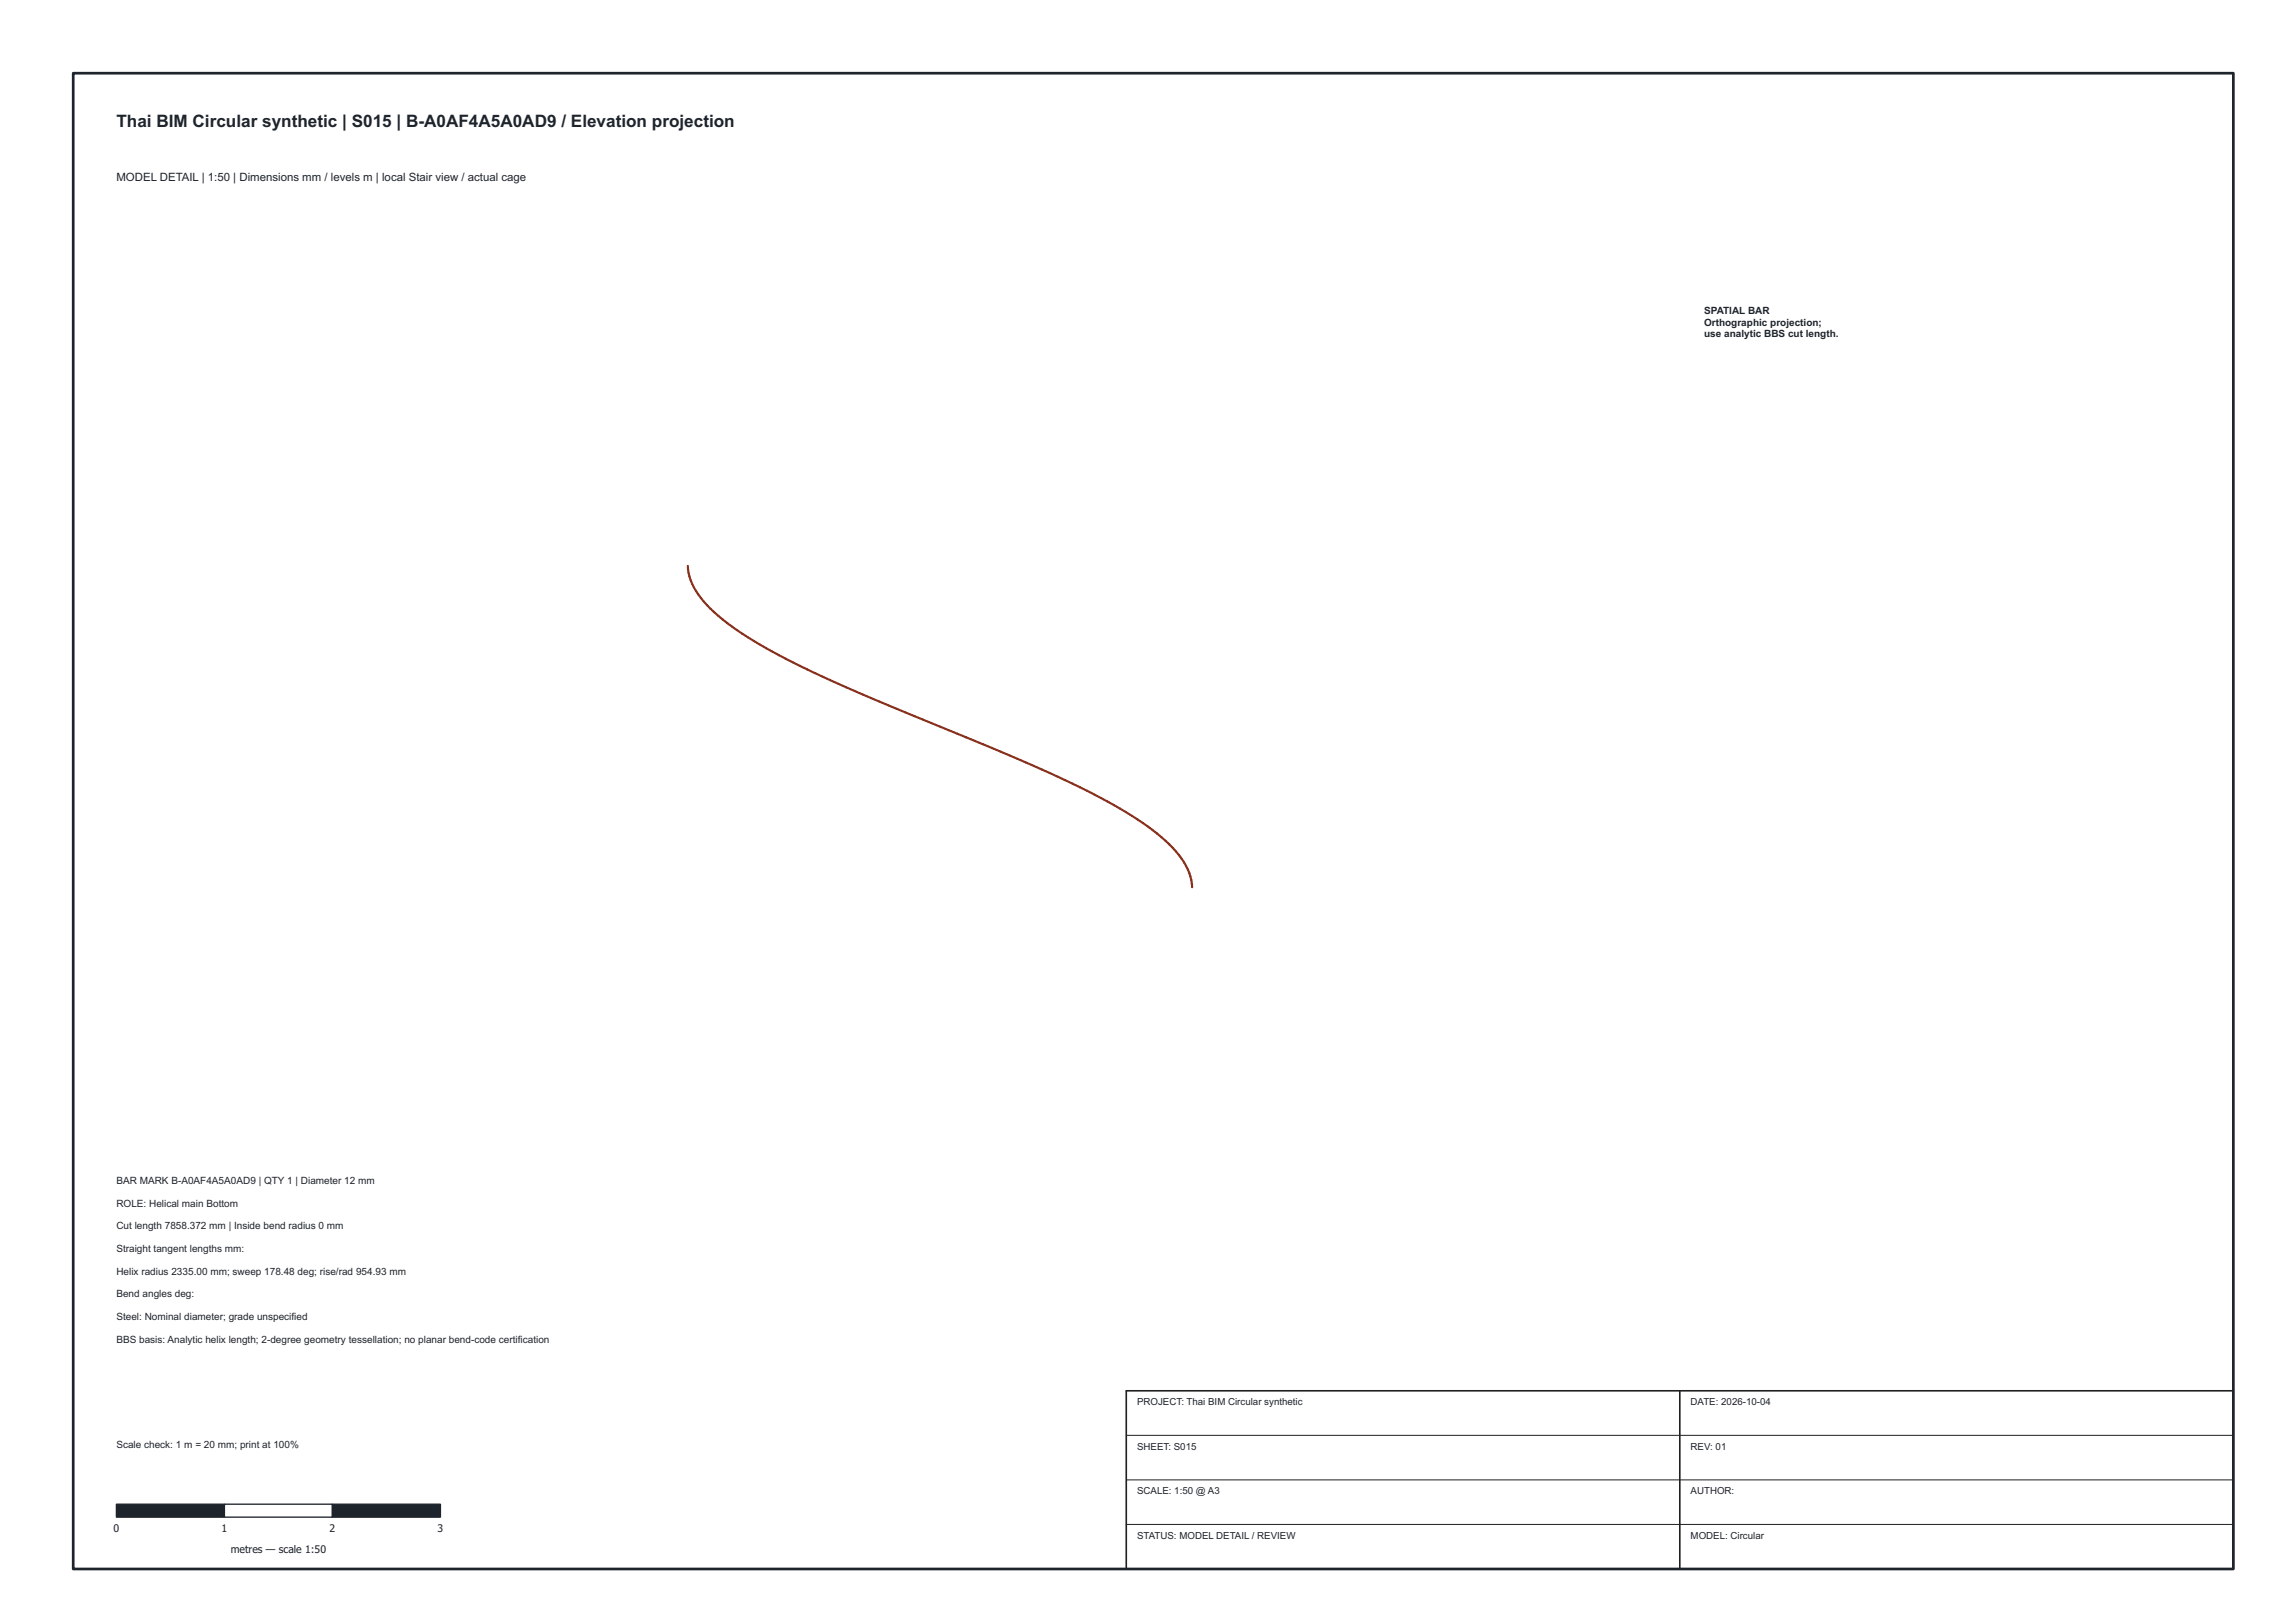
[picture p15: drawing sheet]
<svg xmlns="http://www.w3.org/2000/svg" width="420mm" height="297mm" viewBox="0 0 420 297" stroke-linecap="round" stroke-linejoin="round" font-family="sans-serif">
<defs><g id="words">
<text font-size="3.2" fill="#1e242c" x="21.6" y="23.4">Thai BIM Circular synthetic | S015 | B-A0AF4A5A0AD9 / Elevation projection</text>
<text font-size="2.1" fill="#1e242c" x="21.6" y="33.5">MODEL DETAIL | 1:50 | Dimensions mm / levels m | local Stair view / actual cage</text>
<g font-size="1.9" fill="#1e242c">
<text x="315.6" y="58.2">SPATIAL BAR</text>
<text x="315.6" y="60.3">Orthographic projection;</text>
<text x="315.6" y="62.4">use analytic BBS cut length.</text>
<text x="21.6" y="219.2">BAR MARK B-A0AF4A5A0AD9 | QTY 1 | Diameter 12 mm</text>
<text x="21.6" y="223.4">ROLE: Helical main Bottom</text>
<text x="21.6" y="227.6">Cut length 7858.372 mm | Inside bend radius 0 mm</text>
<text x="21.6" y="231.8">Straight tangent lengths mm:</text>
<text x="21.6" y="236">Helix radius 2335.00 mm; sweep 178.48 deg; rise/rad 954.93 mm</text>
<text x="21.6" y="240.2">Bend angles deg:</text>
<text x="21.6" y="244.4">Steel: Nominal diameter; grade unspecified</text>
<text x="21.6" y="248.6">BBS basis: Analytic helix length; 2-degree geometry tessellation; no planar bend-code certification</text>
<text x="21.6" y="268.2">Scale check: 1 m = 20 mm; print at 100%</text>
<text x="21" y="283.7">0</text>
<text x="41" y="283.7">1</text>
<text x="42.7" y="287.5">metres — scale 1:50</text>
<text x="61" y="283.7">2</text>
<text x="81" y="283.7">3</text>
</g>
<g font-size="1.8" fill="#1e242c">
<text x="210.6" y="260.2">PROJECT: Thai BIM Circular synthetic</text>
<text x="313.1" y="260.2">DATE: 2026-10-04</text>
<text x="210.6" y="268.4">SHEET: S015</text>
<text x="313.1" y="268.4">REV: 01</text>
<text x="210.6" y="276.7">SCALE: 1:50 @ A3</text>
<text x="313.1" y="276.7">AUTHOR:</text>
<text x="210.6" y="284.9">STATUS: MODEL DETAIL / REVIEW</text>
<text x="313.1" y="284.9">MODEL: Circular</text>
</g>
</g></defs>
<path d="M208.6 265.8h205M208.6 274.1h205M208.6 282.3h205" fill="none" stroke="#202020" stroke-width=".19"/>
<path d="M127.4 104.8a12 12 0 0 0 4.2 7.9 65.7 65.7 0 0 0 16.5 10.6l11.6 5.3 19.2 7.9a234.1 234.1 0 0 1 28.5 13.3 36.1 36.1 0 0 1 11.4 9.2 9.8 9.8 0 0 1 2 5.3" fill="none" stroke="#8c301b" stroke-width=".4"/>
<path d="M208.6 257.6h205v33h-205zM311.1 257.6v33" fill="none" stroke="#202020" stroke-width=".3"/>
<path d="M21.6 278.6h20v2.4h-20z" fill="#1e242c" stroke="#1e242c" stroke-width=".25"/>
<path d="M41.6 278.6h20v2.4h-20z" fill="#fff" stroke="#1e242c" stroke-width=".25"/>
<path d="M61.6 278.6h20v2.4h-20z" fill="#1e242c" stroke="#1e242c" stroke-width=".25"/>
<path d="M13.6 13.6h400v277h-400z" fill="none" stroke="#1e242c" stroke-width=".5"/>
<use href="#words"/>
</svg>
